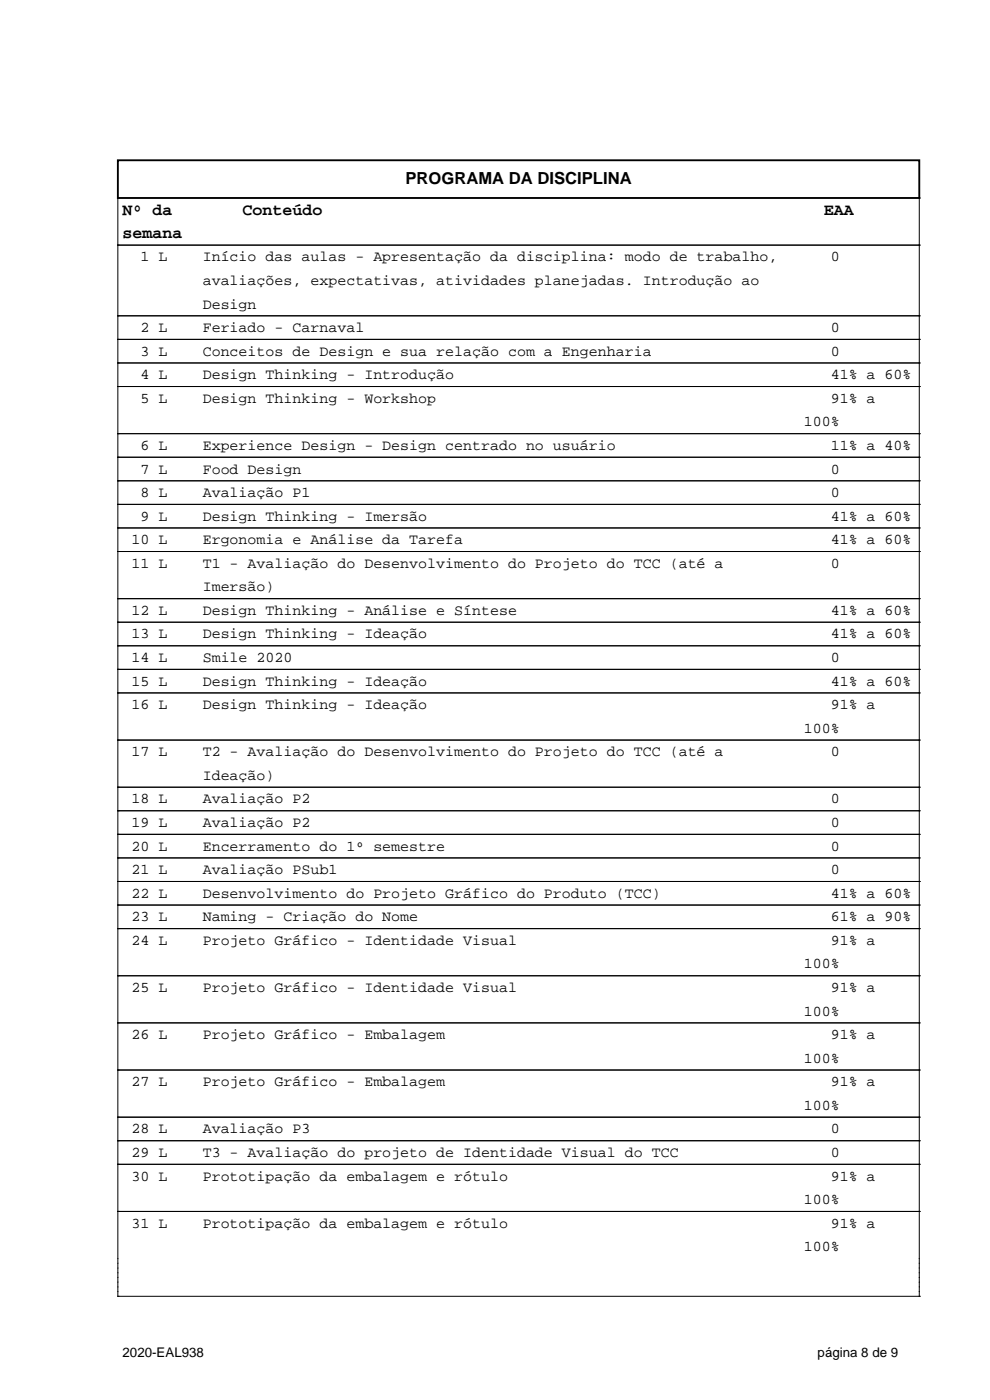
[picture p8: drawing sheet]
<svg xmlns="http://www.w3.org/2000/svg" width="210mm" height="297mm" viewBox="0 0 210 297" stroke-linecap="round" stroke-linejoin="round" font-family="sans-serif">
<defs><g id="words">
<g font-size="3.5">
<text x="86" y="39.1">PROGRAMA DA DISCIPLINA</text>
<text x="26" y="45.6">Nº da</text>
<text x="51.5" y="45.6">Conteúdo</text>
<text x="174.7" y="45.6">EAA</text>
<text x="26" y="50.6">semana</text>
</g>
<g font-size="3.2">
<text x="29.8" y="55.5">1 L</text>
<text x="43" y="55.5">Início das aulas - Apresentação da disciplina: modo de trabalho,</text>
<text x="176.2" y="55.5">0</text>
<text x="43" y="60.5">avaliações, expectativas, atividades planejadas. Introdução ao</text>
<text x="43" y="65.5">Design</text>
<text x="29.8" y="70.5">2 L</text>
<text x="43" y="70.5">Feriado - Carnaval</text>
<text x="176.2" y="70.5">0</text>
<text x="29.8" y="75.5">3 L</text>
<text x="43" y="75.5">Conceitos de Design e sua relação com a Engenharia</text>
<text x="176.2" y="75.5">0</text>
<text x="29.8" y="80.5">4 L</text>
<text x="43" y="80.5">Design Thinking - Introdução</text>
<text x="176.2" y="80.5">41% a 60%</text>
<text x="29.8" y="85.5">5 L</text>
<text x="43" y="85.5">Design Thinking - Workshop</text>
<text x="176.2" y="85.5">91% a</text>
<text x="29.8" y="95.5">6 L</text>
<text x="43" y="95.5">Experience Design - Design centrado no usuário</text>
<text x="170.5" y="90.5">100%</text>
<text x="176.2" y="95.5">11% a 40%</text>
<text x="29.8" y="100.5">7 L</text>
<text x="43" y="100.5">Food Design</text>
<text x="176.2" y="100.5">0</text>
<text x="29.8" y="105.5">8 L</text>
<text x="43" y="105.5">Avaliação P1</text>
<text x="176.2" y="105.5">0</text>
<text x="29.8" y="110.5">9 L</text>
<text x="43" y="110.5">Design Thinking - Imersão</text>
<text x="176.2" y="110.5">41% a 60%</text>
<text x="27.9" y="115.5">10 L</text>
<text x="43" y="115.5">Ergonomia e Análise da Tarefa</text>
<text x="176.2" y="115.5">41% a 60%</text>
<text x="27.9" y="120.5">11 L</text>
<text x="43" y="120.5">T1 - Avaliação do Desenvolvimento do Projeto do TCC (até a</text>
<text x="43" y="125.5">Imersão)</text>
<text x="176.2" y="120.5">0</text>
<text x="27.9" y="130.5">12 L</text>
<text x="43" y="130.5">Design Thinking - Análise e Síntese</text>
<text x="176.2" y="130.5">41% a 60%</text>
<text x="27.9" y="135.5">13 L</text>
<text x="43" y="135.5">Design Thinking - Ideação</text>
<text x="176.2" y="135.5">41% a 60%</text>
<text x="27.9" y="140.5">14 L</text>
<text x="43" y="140.5">Smile 2020</text>
<text x="176.2" y="140.5">0</text>
<text x="27.9" y="145.5">15 L</text>
<text x="43" y="145.5">Design Thinking - Ideação</text>
<text x="176.2" y="145.5">41% a 60%</text>
<text x="27.9" y="150.5">16 L</text>
<text x="43" y="150.5">Design Thinking - Ideação</text>
<text x="170.5" y="155.5">100%</text>
<text x="176.2" y="150.5">91% a</text>
<text x="27.9" y="160.5">17 L</text>
<text x="43" y="160.5">T2 - Avaliação do Desenvolvimento do Projeto do TCC (até a</text>
<text x="176.2" y="160.5">0</text>
<text x="43" y="165.5">Ideação)</text>
<text x="27.9" y="170.5">18 L</text>
<text x="43" y="170.5">Avaliação P2</text>
<text x="176.2" y="170.5">0</text>
<text x="27.9" y="175.5">19 L</text>
<text x="43" y="175.5">Avaliação P2</text>
<text x="176.2" y="175.5">0</text>
<text x="27.9" y="180.5">20 L</text>
<text x="27.9" y="185.5">21 L</text>
<text x="43" y="180.5">Encerramento do 1º semestre</text>
<text x="43" y="185.5">Avaliação PSub1</text>
<text x="176.2" y="180.5">0</text>
<text x="176.2" y="185.5">0</text>
<text x="27.9" y="190.5">22 L</text>
<text x="43" y="190.5">Desenvolvimento do Projeto Gráfico do Produto (TCC)</text>
<text x="176.2" y="190.5">41% a 60%</text>
<text x="27.9" y="195.5">23 L</text>
<text x="43" y="195.5">Naming - Criação do Nome</text>
<text x="176.2" y="195.5">61% a 90%</text>
<text x="27.9" y="200.5">24 L</text>
<text x="43" y="200.5">Projeto Gráfico - Identidade Visual</text>
<text x="176.2" y="200.5">91% a</text>
<text x="170.5" y="205.5">100%</text>
<text x="27.9" y="210.5">25 L</text>
<text x="43" y="210.5">Projeto Gráfico - Identidade Visual</text>
<text x="170.5" y="215.5">100%</text>
<text x="176.2" y="210.5">91% a</text>
<text x="27.9" y="220.5">26 L</text>
<text x="43" y="220.5">Projeto Gráfico - Embalagem</text>
<text x="176.2" y="220.5">91% a</text>
<text x="170.5" y="225.5">100%</text>
<text x="27.9" y="230.5">27 L</text>
<text x="43" y="230.5">Projeto Gráfico - Embalagem</text>
<text x="176.2" y="230.5">91% a</text>
<text x="170.5" y="235.5">100%</text>
<text x="27.9" y="240.5">28 L</text>
<text x="27.9" y="245.5">29 L</text>
<text x="43" y="240.5">Avaliação P3</text>
<text x="43" y="245.5">T3 - Avaliação do projeto de Identidade Visual do TCC</text>
<text x="176.2" y="240.5">0</text>
<text x="176.2" y="245.5">0</text>
<text x="27.9" y="250.5">30 L</text>
<text x="43" y="250.5">Prototipação da embalagem e rótulo</text>
<text x="176.2" y="250.5">91% a</text>
<text x="170.5" y="255.5">100%</text>
<text x="27.9" y="260.5">31 L</text>
<text x="43" y="260.5">Prototipação da embalagem e rótulo</text>
<text x="176.2" y="260.5">91% a</text>
<text x="170.5" y="265.5">100%</text>
</g>
<g font-size="2.8">
<text x="26" y="287.8">2020-EAL938</text>
<text x="173.4" y="287.8">página 8 de 9</text>
</g>
</g></defs>
<path d="M25 34h170v8h-170z" fill="none" stroke="#000" stroke-width=".4"/>
<g fill="none" stroke="#000" stroke-width=".21">
<path d="M25 42h.1M25 52h.1M25 42v233M25 52h170M195 42h.1M195 52h.1M195 42v233M25 67h.1M25 72h.1M25 77h.1M25 67h170M25 72h170"/>
<path d="M25 77h170M195 67h.1M195 72h.1M195 77h.1M25 82h.1M25 92h.1M25 97h.1M25 82h170M25 92h170M25 97h170M195 82h.1M195 92h.1"/>
<path d="M195 97h.1M25 102h.1M25 107h.1M25 112h.1M25 117h.1M25 102h170M25 107h170M25 112h170M25 117h170M195 102h.1M195 107h.1M195 112h.1"/>
<path d="M195 117h.1M25 127h.1M25 132h.1M25 137h.1M25 127h170M25 132h170M25 137h170M195 127h.1M195 132h.1M195 137h.1M25 142h.1M25 147h.1"/>
<path d="M25 157h.1M25 142h170M25 147h170M25 157h170M195 142h.1M195 147h.1M195 157h.1M25 167h.1M25 172h.1M25 177h.1M25 167h170M25 172h170"/>
<path d="M25 177h170M195 167h.1M195 172h.1M195 177h.1M25 182h.1M25 187h.1M25 192h.1M25 197h.1M25 182h170M25 187h170M25 192h170M25 197h170"/>
<path d="M195 182h.1M195 187h.1M195 192h.1M195 197h.1M25 207h.1M25 217h.1M25 207h170M25 217h170M195 207h.1M195 217h.1M25 227h.1M25 237h.1"/>
<path d="M25 227h170M25 237h170M195 227h.1M195 237h.1M25 242h.1M25 247h.1M25 257h.1M25 242h170M25 247h170M25 257h170M195 242h.1M195 247h.1"/>
<path d="M195 257h.1M25 275h.1M25 275h170M195 275h.1"/>
</g>
<use href="#words"/>
</svg>
